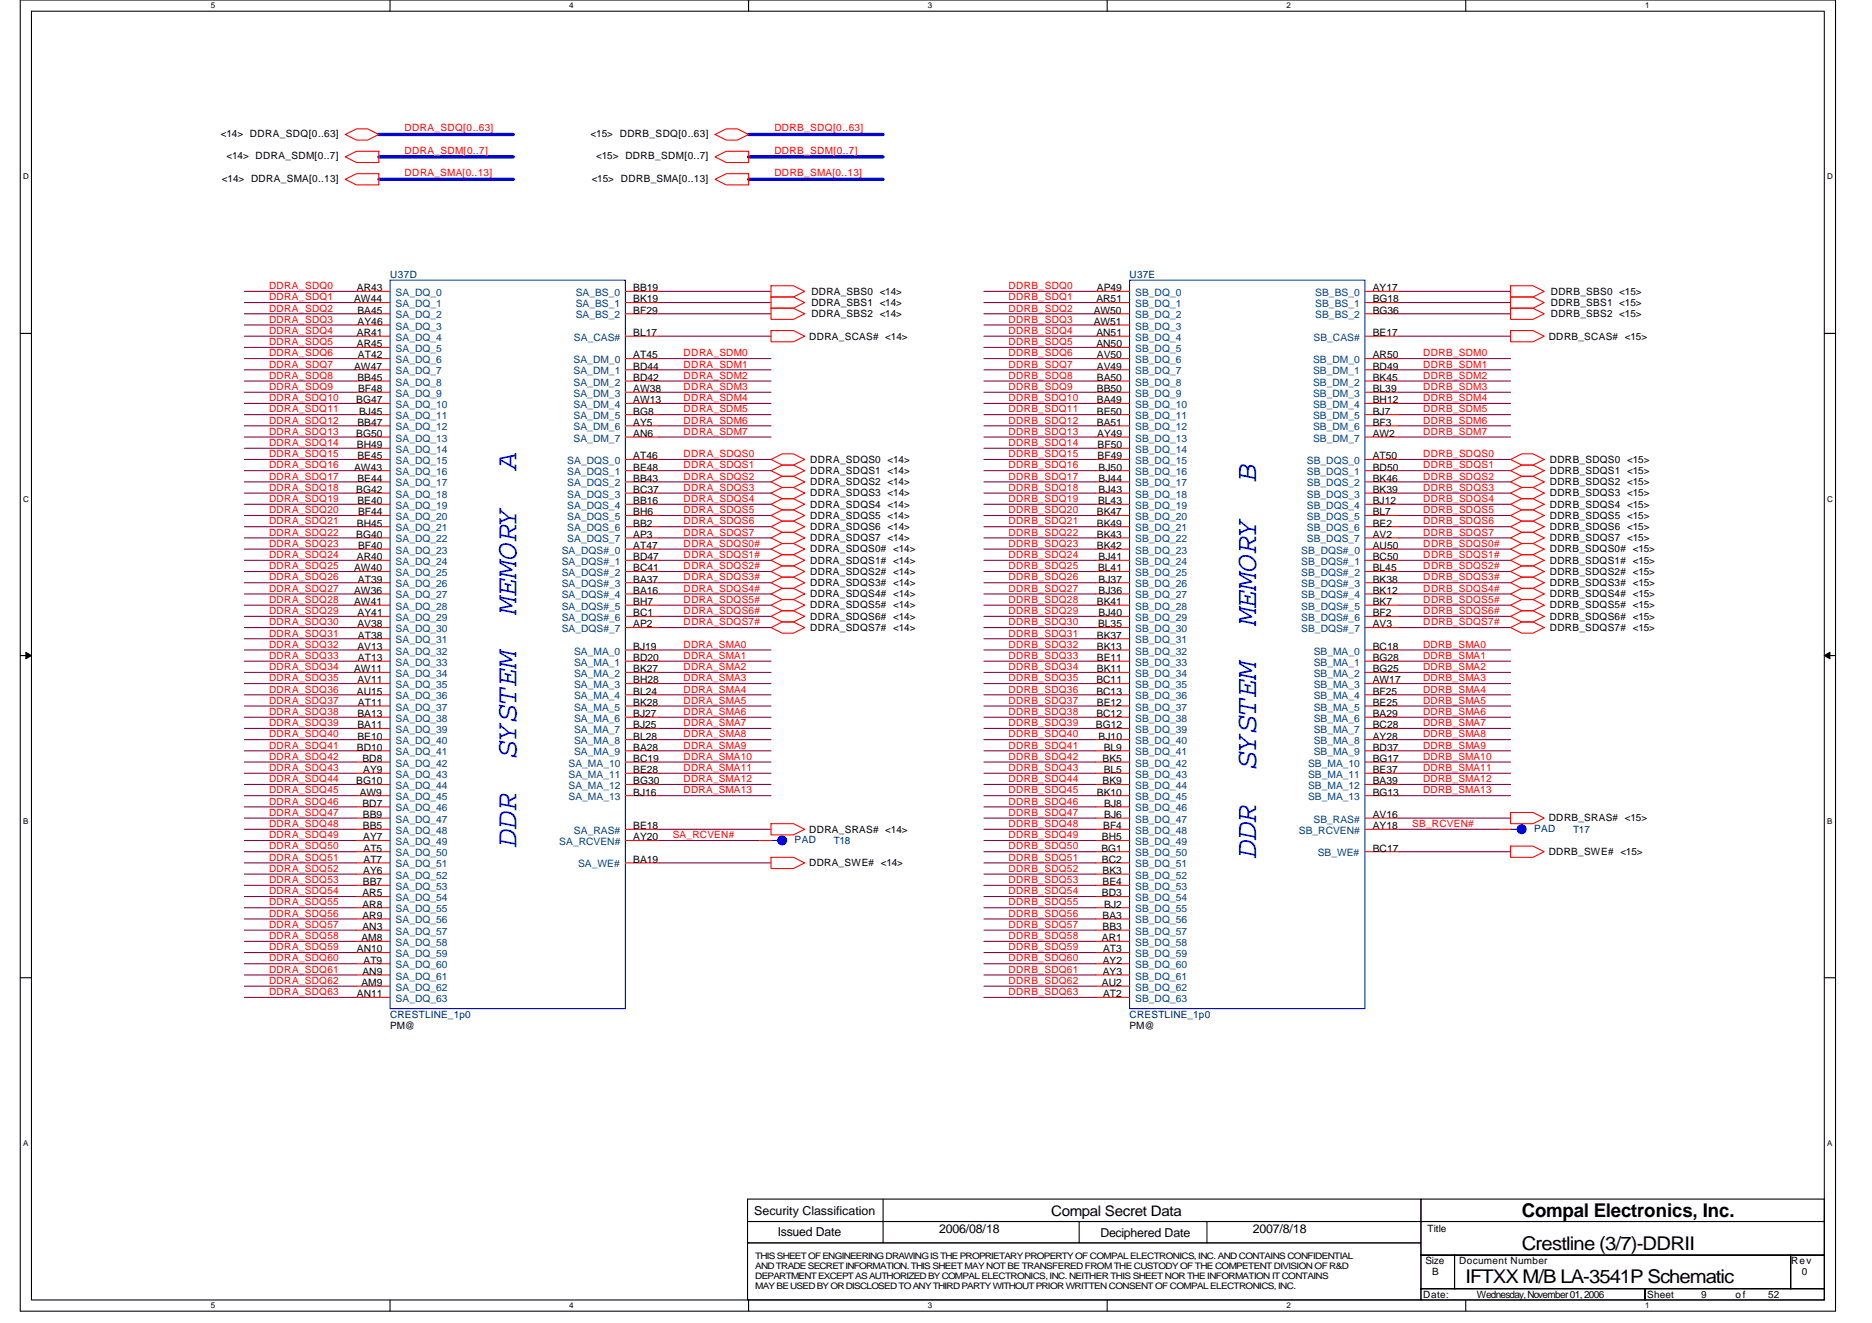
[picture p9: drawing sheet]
<svg xmlns="http://www.w3.org/2000/svg" width="297mm" height="210mm" viewBox="0 0 297 210" stroke-linecap="round" stroke-linejoin="round" font-family="sans-serif">
<defs><g id="words">
<g font-size="4.8" fill="#00f">
<text x="82" y="74.7" transform="rotate(-90 82 74.7)">A</text>
<text x="199.3" y="76.5" transform="rotate(-90 199.3 76.5)">B</text>
<text x="82" y="97.4" transform="rotate(-90 82 97.4)">MEMORY</text>
<text x="199.3" y="99.2" transform="rotate(-90 199.3 99.2)">MEMORY</text>
<text x="82" y="120.2" transform="rotate(-90 82 120.2)">SYSTEM</text>
<text x="199.3" y="122" transform="rotate(-90 199.3 122)">SYSTEM</text>
<text x="82" y="134.4" transform="rotate(-90 82 134.4)">DDR</text>
<text x="199.3" y="136.2" transform="rotate(-90 199.3 136.2)">DDR</text>
</g>
<g font-size="3">
<text x="241.5" y="193">Compal Electronics, Inc.</text>
<text x="232.5" y="203.6">IFTXX M/B LA-3541P Schematic</text>
<text x="241.5" y="198.3">Crestline (3/7)-DDRII</text>
</g>
<text font-size="2.3" x="166.8" y="192.8">Compal Secret Data</text>
<g font-size="1.9">
<text x="119.7" y="192.7">Security Classification</text>
<text x="123.4" y="196.1">Issued Date</text>
<text x="149" y="195.6">2006/08/18</text>
<text x="174.6" y="196.3">Deciphered Date</text>
<text x="198.8" y="195.6">2007/8/18</text>
</g>
<g font-size="1.6">
<text x="35" y="21.7">&lt;14&gt; DDRA_SDQ[0..63]</text>
<text x="93.7" y="21.7">&lt;15&gt; DDRB_SDQ[0..63]</text>
<text x="35.2" y="28.8">&lt;14&gt; DDRA_SMA[0..13]</text>
<text x="35.9" y="25.3">&lt;14&gt; DDRA_SDM[0..7]</text>
<text x="93.9" y="28.8">&lt;15&gt; DDRB_SMA[0..13]</text>
<text x="94.6" y="25.3">&lt;15&gt; DDRB_SDM[0..7]</text>
<text x="56.2" y="48">AW44</text>
<text x="56.6" y="46.2">AR43</text>
<text x="100.5" y="46.2">BB19</text>
<text x="100.5" y="48">BK19</text>
<text x="128.8" y="46.8">DDRA_SBS0 &lt;14&gt;</text>
<text x="174" y="48">AR51</text>
<text x="174.1" y="46.2">AP49</text>
<text x="217.8" y="46.2">AY17</text>
<text x="217.8" y="48">BG18</text>
<text x="246.1" y="46.8">DDRB_SBS0 &lt;15&gt;</text>
<text x="56.6" y="53.3">AR41</text>
<text x="56.7" y="49.8">BA45</text>
<text x="56.7" y="51.5">AY46</text>
<text x="100.5" y="49.8">BF29</text>
<text x="100.5" y="53.3">BL17</text>
<text x="128.4" y="53.9">DDRA_SCAS# &lt;14&gt;</text>
<text x="128.8" y="50.3">DDRA_SBS2 &lt;14&gt;</text>
<text x="128.8" y="48.5">DDRA_SBS1 &lt;14&gt;</text>
<text x="173.5" y="49.8">AW50</text>
<text x="173.5" y="51.5">AW51</text>
<text x="174" y="53.3">AN51</text>
<text x="217.8" y="49.8">BG36</text>
<text x="217.8" y="53.3">BE17</text>
<text x="245.7" y="53.9">DDRB_SCAS# &lt;15&gt;</text>
<text x="246.1" y="50.3">DDRB_SBS2 &lt;15&gt;</text>
<text x="246.1" y="48.5">DDRB_SBS1 &lt;15&gt;</text>
<text x="56.2" y="58.7">AW47</text>
<text x="56.6" y="55.1">AR45</text>
<text x="56.8" y="56.9">AT42</text>
<text x="100.5" y="56.9">AT45</text>
<text x="100.5" y="58.7">BD44</text>
<text x="174" y="55.1">AN50</text>
<text x="174.1" y="56.9">AV50</text>
<text x="174.1" y="58.7">AV49</text>
<text x="217.8" y="56.9">AR50</text>
<text x="217.8" y="58.7">BD49</text>
<text x="56.5" y="64">BG47</text>
<text x="56.7" y="60.4">BB45</text>
<text x="56.8" y="62.2">BF48</text>
<text x="57" y="65.8">BJ45</text>
<text x="100.5" y="60.4">BD42</text>
<text x="100.5" y="62.2">AW38</text>
<text x="100.5" y="64">AW13</text>
<text x="100.5" y="65.8">BG8</text>
<text x="174.1" y="64">BA49</text>
<text x="174.1" y="65.8">BE50</text>
<text x="174.1" y="60.4">BA50</text>
<text x="174.1" y="62.2">BB50</text>
<text x="217.8" y="60.4">BK45</text>
<text x="217.8" y="62.2">BL39</text>
<text x="217.8" y="64">BH12</text>
<text x="217.8" y="65.8">BJ7</text>
<text x="56.5" y="69.3">BG50</text>
<text x="56.6" y="71.1">BH49</text>
<text x="56.7" y="67.5">BB47</text>
<text x="100.5" y="67.5">AY5</text>
<text x="100.5" y="69.3">AN6</text>
<text x="174.1" y="67.5">BA51</text>
<text x="174.1" y="69.3">AY49</text>
<text x="174.2" y="71.1">BF50</text>
<text x="217.8" y="67.5">BF3</text>
<text x="217.8" y="69.3">AW2</text>
<text x="56.2" y="74.7">AW43</text>
<text x="56.7" y="72.9">BE45</text>
<text x="56.7" y="76.4">BE44</text>
<text x="100.5" y="72.9">AT46</text>
<text x="100.5" y="74.7">BE48</text>
<text x="100.5" y="76.4">BB43</text>
<text x="128.6" y="73.4">DDRA_SDQS0 &lt;14&gt;</text>
<text x="128.6" y="75.2">DDRA_SDQS1 &lt;14&gt;</text>
<text x="128.6" y="77">DDRA_SDQS2 &lt;14&gt;</text>
<text x="174.2" y="72.9">BF49</text>
<text x="174.3" y="74.7">BJ50</text>
<text x="174.3" y="76.4">BJ44</text>
<text x="217.8" y="72.9">AT50</text>
<text x="217.8" y="74.7">BD50</text>
<text x="217.8" y="76.4">BK46</text>
<text x="245.9" y="73.4">DDRB_SDQS0 &lt;15&gt;</text>
<text x="245.9" y="75.2">DDRB_SDQS1 &lt;15&gt;</text>
<text x="245.9" y="77">DDRB_SDQS2 &lt;15&gt;</text>
<text x="56.5" y="78.2">BG42</text>
<text x="56.6" y="83.5">BH45</text>
<text x="56.7" y="80">BE40</text>
<text x="56.8" y="81.8">BF44</text>
<text x="100.5" y="78.2">BC37</text>
<text x="100.5" y="80">BB16</text>
<text x="100.5" y="81.8">BH6</text>
<text x="100.5" y="83.5">BB2</text>
<text x="128.6" y="78.8">DDRA_SDQS3 &lt;14&gt;</text>
<text x="128.6" y="82.3">DDRA_SDQS5 &lt;14&gt;</text>
<text x="128.6" y="80.5">DDRA_SDQS4 &lt;14&gt;</text>
<text x="174.1" y="81.8">BK47</text>
<text x="174.1" y="83.5">BK49</text>
<text x="174.2" y="80">BL43</text>
<text x="174.3" y="78.2">BJ43</text>
<text x="217.8" y="78.2">BK39</text>
<text x="217.8" y="80">BJ12</text>
<text x="217.8" y="81.8">BL7</text>
<text x="217.8" y="83.5">BE2</text>
<text x="245.9" y="78.8">DDRB_SDQS3 &lt;15&gt;</text>
<text x="245.9" y="82.3">DDRB_SDQS5 &lt;15&gt;</text>
<text x="245.9" y="80.5">DDRB_SDQS4 &lt;15&gt;</text>
<text x="56.5" y="85.3">BG40</text>
<text x="56.6" y="88.9">AR40</text>
<text x="56.8" y="87.1">BF40</text>
<text x="100.5" y="85.3">AP3</text>
<text x="100.5" y="87.1">AT47</text>
<text x="100.5" y="88.9">BD47</text>
<text x="128.6" y="84.1">DDRA_SDQS6 &lt;14&gt;</text>
<text x="128.6" y="87.7">DDRA_SDQS0# &lt;14&gt;</text>
<text x="128.6" y="89.4">DDRA_SDQS1# &lt;14&gt;</text>
<text x="128.6" y="85.9">DDRA_SDQS7 &lt;14&gt;</text>
<text x="174.1" y="85.3">BK43</text>
<text x="174.1" y="87.1">BK42</text>
<text x="174.3" y="88.9">BJ41</text>
<text x="217.8" y="87.1">AU50</text>
<text x="217.8" y="88.9">BC50</text>
<text x="217.8" y="85.3">AV2</text>
<text x="245.9" y="84.1">DDRB_SDQS6 &lt;15&gt;</text>
<text x="245.9" y="87.7">DDRB_SDQS0# &lt;15&gt;</text>
<text x="245.9" y="89.4">DDRB_SDQS1# &lt;15&gt;</text>
<text x="245.9" y="85.9">DDRB_SDQS7 &lt;15&gt;</text>
<text x="56.2" y="90.7">AW40</text>
<text x="56.2" y="94.2">AW36</text>
<text x="56.2" y="96">AW41</text>
<text x="56.8" y="92.4">AT39</text>
<text x="100.5" y="90.7">BC41</text>
<text x="100.5" y="92.4">BA37</text>
<text x="100.5" y="94.2">BA16</text>
<text x="100.5" y="96">BH7</text>
<text x="128.6" y="93">DDRA_SDQS3# &lt;14&gt;</text>
<text x="128.6" y="94.8">DDRA_SDQS4# &lt;14&gt;</text>
<text x="128.6" y="91.2">DDRA_SDQS2# &lt;14&gt;</text>
<text x="174.1" y="96">BK41</text>
<text x="174.2" y="90.7">BL41</text>
<text x="174.3" y="92.4">BJ37</text>
<text x="174.3" y="94.2">BJ36</text>
<text x="217.8" y="90.7">BL45</text>
<text x="217.8" y="92.4">BK38</text>
<text x="217.8" y="94.2">BK12</text>
<text x="217.8" y="96">BK7</text>
<text x="245.9" y="93">DDRB_SDQS3# &lt;15&gt;</text>
<text x="245.9" y="94.8">DDRB_SDQS4# &lt;15&gt;</text>
<text x="245.9" y="91.2">DDRB_SDQS2# &lt;15&gt;</text>
<text x="56.7" y="99.5">AV38</text>
<text x="56.7" y="97.8">AY41</text>
<text x="56.8" y="101.3">AT38</text>
<text x="100.5" y="97.8">BC1</text>
<text x="100.5" y="99.5">AP2</text>
<text x="128.6" y="98.3">DDRA_SDQS6# &lt;14&gt;</text>
<text x="128.6" y="100.1">DDRA_SDQS7# &lt;14&gt;</text>
<text x="128.6" y="96.5">DDRA_SDQS5# &lt;14&gt;</text>
<text x="174.1" y="101.3">BK37</text>
<text x="174.2" y="99.5">BL35</text>
<text x="174.3" y="97.8">BJ40</text>
<text x="217.8" y="97.8">BF2</text>
<text x="217.8" y="99.5">AV3</text>
<text x="245.9" y="98.3">DDRB_SDQS6# &lt;15&gt;</text>
<text x="245.9" y="100.1">DDRB_SDQS7# &lt;15&gt;</text>
<text x="245.9" y="96.5">DDRB_SDQS5# &lt;15&gt;</text>
<text x="56.2" y="106.7">AW11</text>
<text x="56.7" y="103.1">AV13</text>
<text x="56.8" y="104.9">AT13</text>
<text x="100.5" y="103.1">BJ19</text>
<text x="100.5" y="104.9">BD20</text>
<text x="100.5" y="106.7">BK27</text>
<text x="174.1" y="103.1">BK13</text>
<text x="174.1" y="104.9">BE11</text>
<text x="174.1" y="106.7">BK11</text>
<text x="217.8" y="103.1">BC18</text>
<text x="217.8" y="104.9">BG28</text>
<text x="217.8" y="106.7">BG25</text>
<text x="56.6" y="110.2">AU15</text>
<text x="56.7" y="108.4">AV11</text>
<text x="56.7" y="113.8">BA13</text>
<text x="56.8" y="112">AT11</text>
<text x="100.5" y="108.4">BH28</text>
<text x="100.5" y="110.2">BL24</text>
<text x="100.5" y="112">BK28</text>
<text x="100.5" y="113.8">BJ27</text>
<text x="174" y="108.4">BC11</text>
<text x="174" y="110.2">BC13</text>
<text x="174" y="113.8">BC12</text>
<text x="174.1" y="112">BE12</text>
<text x="217.8" y="108.4">AW17</text>
<text x="217.8" y="110.2">BF25</text>
<text x="217.8" y="112">BE25</text>
<text x="217.8" y="113.8">BA29</text>
<text x="56.6" y="119.1">BD10</text>
<text x="56.7" y="115.5">BA11</text>
<text x="56.7" y="117.3">BE10</text>
<text x="100.5" y="115.5">BJ25</text>
<text x="100.5" y="117.3">BL28</text>
<text x="100.5" y="119.1">BA28</text>
<text x="173.9" y="115.5">BG12</text>
<text x="174.3" y="117.3">BJ10</text>
<text x="175.1" y="119.1">BL9</text>
<text x="217.8" y="115.5">BC28</text>
<text x="217.8" y="117.3">AY28</text>
<text x="217.8" y="119.1">BD37</text>
<text x="56.5" y="124.4">BG10</text>
<text x="57.5" y="120.9">BD8</text>
<text x="57.6" y="122.7">AY9</text>
<text x="100.5" y="120.9">BC19</text>
<text x="100.5" y="122.7">BE28</text>
<text x="100.5" y="124.4">BG30</text>
<text x="174.9" y="120.9">BK5</text>
<text x="174.9" y="124.4">BK9</text>
<text x="175.1" y="122.7">BL5</text>
<text x="217.8" y="120.9">BG17</text>
<text x="217.8" y="122.7">BE37</text>
<text x="217.8" y="124.4">BA39</text>
<text x="57.1" y="126.2">AW9</text>
<text x="57.5" y="128">BD7</text>
<text x="57.6" y="129.8">BB9</text>
<text x="57.6" y="131.6">BB5</text>
<text x="100.5" y="126.2">BJ16</text>
<text x="100.5" y="131.6">BE18</text>
<text x="174.1" y="126.2">BK10</text>
<text x="175" y="131.6">BF4</text>
<text x="175.2" y="128">BJ8</text>
<text x="175.2" y="129.8">BJ6</text>
<text x="217.8" y="131.6">AY18</text>
<text x="217.8" y="126.2">BG13</text>
<text x="217.8" y="129.8">AV16</text>
<text x="245.7" y="130.3">DDRB_SRAS# &lt;15&gt;</text>
<text x="57.6" y="133.3">AY7</text>
<text x="57.7" y="135.1">AT5</text>
<text x="57.7" y="136.9">AT7</text>
<text x="100.5" y="136.9">BA19</text>
<text x="100.5" y="133.3">AY20</text>
<text x="128.4" y="132.1">DDRA_SRAS# &lt;14&gt;</text>
<text x="128.4" y="137.4">DDRA_SWE# &lt;14&gt;</text>
<text x="174.8" y="135.1">BG1</text>
<text x="174.9" y="133.3">BH5</text>
<text x="174.9" y="136.9">BC2</text>
<text x="217.8" y="135.1">BC17</text>
<text x="245.8" y="135.7">DDRB_SWE# &lt;15&gt;</text>
<text x="57.5" y="142.2">AR5</text>
<text x="57.5" y="144">AR8</text>
<text x="57.6" y="140.4">BB7</text>
<text x="57.6" y="138.7">AY6</text>
<text x="174.9" y="142.2">BD3</text>
<text x="174.9" y="138.7">BK3</text>
<text x="174.9" y="140.4">BE4</text>
<text x="175.2" y="144">BJ2</text>
<text x="57.3" y="149.3">AM8</text>
<text x="57.5" y="145.8">AR9</text>
<text x="57.5" y="147.6">AN3</text>
<text x="174.9" y="149.3">AR1</text>
<text x="174.9" y="145.8">BA3</text>
<text x="174.9" y="147.6">BB3</text>
<text x="56.6" y="151.1">AN10</text>
<text x="57.5" y="154.7">AN9</text>
<text x="57.7" y="152.9">AT9</text>
<text x="175" y="152.9">AY2</text>
<text x="175" y="154.7">AY3</text>
<text x="175" y="151.1">AT3</text>
<text x="56.6" y="158.2">AN11</text>
<text x="57.3" y="156.4">AM9</text>
<text x="174.9" y="156.4">AU2</text>
<text x="175" y="158.2">AT2</text>
<text x="61.9" y="163.2">PM@</text>
<text x="179.2" y="163.2">PM@</text>
<text x="226.5" y="195.4">Title</text>
<text x="226.2" y="200.6">Size</text>
<text x="227.2" y="202.3">B</text>
<text x="231.5" y="200.6">Document Number</text>
<text x="284.2" y="200.6">Rev</text>
<text x="285.9" y="202.3">0</text>
<text x="225.8" y="205.9">Date:</text>
<text x="234.4" y="205.9">Wednesday, November 01,2006</text>
<text x="261.4" y="205.9">Sheet</text>
<text x="269.9" y="205.9">9</text>
<text x="275.4" y="205.9">of</text>
<text x="280.6" y="205.9">52</text>
</g>
<g font-size="1.6" fill="#f00">
<text x="64.2" y="20.8">DDRA_SDQ[0..63]</text>
<text x="122.9" y="20.8">DDRB_SDQ[0..63]</text>
<text x="64.2" y="27.9">DDRA_SMA[0..13]</text>
<text x="64.2" y="24.4">DDRA_SDM[0..7]</text>
<text x="122.9" y="27.9">DDRB_SMA[0..13]</text>
<text x="122.9" y="24.4">DDRB_SDM[0..7]</text>
<text x="42.7" y="45.9">DDRA_SDQ0</text>
<text x="42.7" y="47.6">DDRA_SDQ1</text>
<text x="160" y="45.9">DDRB_SDQ0</text>
<text x="160" y="47.6">DDRB_SDQ1</text>
<text x="42.7" y="49.4">DDRA_SDQ2</text>
<text x="42.7" y="51.2">DDRA_SDQ3</text>
<text x="42.7" y="53">DDRA_SDQ4</text>
<text x="160" y="49.4">DDRB_SDQ2</text>
<text x="160" y="51.2">DDRB_SDQ3</text>
<text x="160" y="53">DDRB_SDQ4</text>
<text x="42.7" y="58.3">DDRA_SDQ7</text>
<text x="42.7" y="56.5">DDRA_SDQ6</text>
<text x="42.7" y="54.8">DDRA_SDQ5</text>
<text x="108.5" y="56.5">DDRA_SDM0</text>
<text x="108.5" y="58.3">DDRA_SDM1</text>
<text x="160" y="58.3">DDRB_SDQ7</text>
<text x="160" y="56.5">DDRB_SDQ6</text>
<text x="160" y="54.8">DDRB_SDQ5</text>
<text x="225.8" y="58.3">DDRB_SDM1</text>
<text x="225.8" y="56.5">DDRB_SDM0</text>
<text x="42.7" y="60.1">DDRA_SDQ8</text>
<text x="42.7" y="61.9">DDRA_SDQ9</text>
<text x="42.7" y="63.6">DDRA_SDQ10</text>
<text x="42.7" y="65.4">DDRA_SDQ11</text>
<text x="108.5" y="65.4">DDRA_SDM5</text>
<text x="108.5" y="63.6">DDRA_SDM4</text>
<text x="108.5" y="60.1">DDRA_SDM2</text>
<text x="108.5" y="61.9">DDRA_SDM3</text>
<text x="160" y="60.1">DDRB_SDQ8</text>
<text x="160" y="61.9">DDRB_SDQ9</text>
<text x="160" y="63.6">DDRB_SDQ10</text>
<text x="160" y="65.4">DDRB_SDQ11</text>
<text x="225.8" y="65.4">DDRB_SDM5</text>
<text x="225.8" y="63.6">DDRB_SDM4</text>
<text x="225.8" y="61.9">DDRB_SDM3</text>
<text x="225.8" y="60.1">DDRB_SDM2</text>
<text x="42.7" y="67.2">DDRA_SDQ12</text>
<text x="42.7" y="70.8">DDRA_SDQ14</text>
<text x="42.7" y="69">DDRA_SDQ13</text>
<text x="108.5" y="67.2">DDRA_SDM6</text>
<text x="108.5" y="69">DDRA_SDM7</text>
<text x="160" y="67.2">DDRB_SDQ12</text>
<text x="160" y="70.8">DDRB_SDQ14</text>
<text x="160" y="69">DDRB_SDQ13</text>
<text x="225.8" y="67.2">DDRB_SDM6</text>
<text x="225.8" y="69">DDRB_SDM7</text>
<text x="42.7" y="72.5">DDRA_SDQ15</text>
<text x="42.7" y="76.1">DDRA_SDQ17</text>
<text x="42.7" y="77.9">DDRA_SDQ18</text>
<text x="42.7" y="74.3">DDRA_SDQ16</text>
<text x="108.5" y="72.5">DDRA_SDQS0</text>
<text x="108.5" y="77.9">DDRA_SDQS3</text>
<text x="108.5" y="76.1">DDRA_SDQS2</text>
<text x="108.5" y="74.3">DDRA_SDQS1</text>
<text x="160" y="72.5">DDRB_SDQ15</text>
<text x="160" y="76.1">DDRB_SDQ17</text>
<text x="160" y="77.9">DDRB_SDQ18</text>
<text x="160" y="74.3">DDRB_SDQ16</text>
<text x="225.8" y="72.5">DDRB_SDQS0</text>
<text x="225.8" y="77.9">DDRB_SDQS3</text>
<text x="225.8" y="76.1">DDRB_SDQS2</text>
<text x="225.8" y="74.3">DDRB_SDQS1</text>
<text x="42.7" y="83.2">DDRA_SDQ21</text>
<text x="42.7" y="79.7">DDRA_SDQ19</text>
<text x="42.7" y="81.4">DDRA_SDQ20</text>
<text x="108.5" y="81.4">DDRA_SDQS5</text>
<text x="108.5" y="79.7">DDRA_SDQS4</text>
<text x="108.5" y="83.2">DDRA_SDQS6</text>
<text x="160" y="83.2">DDRB_SDQ21</text>
<text x="160" y="79.7">DDRB_SDQ19</text>
<text x="160" y="81.4">DDRB_SDQ20</text>
<text x="225.8" y="81.4">DDRB_SDQS5</text>
<text x="225.8" y="79.7">DDRB_SDQS4</text>
<text x="225.8" y="83.2">DDRB_SDQS6</text>
<text x="42.7" y="85">DDRA_SDQ22</text>
<text x="42.7" y="86.8">DDRA_SDQ23</text>
<text x="42.7" y="88.5">DDRA_SDQ24</text>
<text x="108.5" y="85">DDRA_SDQS7</text>
<text x="108.5" y="86.8">DDRA_SDQS0#</text>
<text x="108.5" y="88.5">DDRA_SDQS1#</text>
<text x="160" y="85">DDRB_SDQ22</text>
<text x="160" y="86.8">DDRB_SDQ23</text>
<text x="160" y="88.5">DDRB_SDQ24</text>
<text x="225.8" y="85">DDRB_SDQS7</text>
<text x="225.8" y="86.8">DDRB_SDQS0#</text>
<text x="225.8" y="88.5">DDRB_SDQS1#</text>
<text x="42.7" y="93.9">DDRA_SDQ27</text>
<text x="42.7" y="92.1">DDRA_SDQ26</text>
<text x="42.7" y="90.3">DDRA_SDQ25</text>
<text x="42.7" y="95.7">DDRA_SDQ28</text>
<text x="108.5" y="95.7">DDRA_SDQS5#</text>
<text x="108.5" y="93.9">DDRA_SDQS4#</text>
<text x="108.5" y="92.1">DDRA_SDQS3#</text>
<text x="108.5" y="90.3">DDRA_SDQS2#</text>
<text x="160" y="93.9">DDRB_SDQ27</text>
<text x="160" y="92.1">DDRB_SDQ26</text>
<text x="160" y="90.3">DDRB_SDQ25</text>
<text x="160" y="95.7">DDRB_SDQ28</text>
<text x="225.8" y="95.7">DDRB_SDQS5#</text>
<text x="225.8" y="93.9">DDRB_SDQS4#</text>
<text x="225.8" y="92.1">DDRB_SDQS3#</text>
<text x="225.8" y="90.3">DDRB_SDQS2#</text>
<text x="42.7" y="97.4">DDRA_SDQ29</text>
<text x="42.7" y="101">DDRA_SDQ31</text>
<text x="42.7" y="99.2">DDRA_SDQ30</text>
<text x="108.5" y="99.2">DDRA_SDQS7#</text>
<text x="108.5" y="97.4">DDRA_SDQS6#</text>
<text x="160" y="97.4">DDRB_SDQ29</text>
<text x="160" y="101">DDRB_SDQ31</text>
<text x="160" y="99.2">DDRB_SDQ30</text>
<text x="225.8" y="99.2">DDRB_SDQS7#</text>
<text x="225.8" y="97.4">DDRB_SDQS6#</text>
<text x="42.7" y="102.8">DDRA_SDQ32</text>
<text x="42.7" y="104.5">DDRA_SDQ33</text>
<text x="42.7" y="106.3">DDRA_SDQ34</text>
<text x="108.5" y="102.8">DDRA_SMA0</text>
<text x="108.5" y="106.3">DDRA_SMA2</text>
<text x="108.5" y="104.5">DDRA_SMA1</text>
<text x="160" y="102.8">DDRB_SDQ32</text>
<text x="160" y="104.5">DDRB_SDQ33</text>
<text x="160" y="106.3">DDRB_SDQ34</text>
<text x="225.8" y="102.8">DDRB_SMA0</text>
<text x="225.8" y="106.3">DDRB_SMA2</text>
<text x="225.8" y="104.5">DDRB_SMA1</text>
<text x="42.7" y="108.1">DDRA_SDQ35</text>
<text x="42.7" y="109.9">DDRA_SDQ36</text>
<text x="42.7" y="111.7">DDRA_SDQ37</text>
<text x="42.7" y="113.4">DDRA_SDQ38</text>
<text x="108.5" y="108.1">DDRA_SMA3</text>
<text x="108.5" y="113.4">DDRA_SMA6</text>
<text x="108.5" y="111.7">DDRA_SMA5</text>
<text x="108.5" y="109.9">DDRA_SMA4</text>
<text x="160" y="108.1">DDRB_SDQ35</text>
<text x="160" y="109.9">DDRB_SDQ36</text>
<text x="160" y="111.7">DDRB_SDQ37</text>
<text x="160" y="113.4">DDRB_SDQ38</text>
<text x="225.8" y="108.1">DDRB_SMA3</text>
<text x="225.8" y="113.4">DDRB_SMA6</text>
<text x="225.8" y="111.7">DDRB_SMA5</text>
<text x="225.8" y="109.9">DDRB_SMA4</text>
<text x="42.7" y="117">DDRA_SDQ40</text>
<text x="42.7" y="118.8">DDRA_SDQ41</text>
<text x="42.7" y="115.2">DDRA_SDQ39</text>
<text x="108.5" y="115.2">DDRA_SMA7</text>
<text x="108.5" y="117">DDRA_SMA8</text>
<text x="108.5" y="118.8">DDRA_SMA9</text>
<text x="160" y="117">DDRB_SDQ40</text>
<text x="160" y="118.8">DDRB_SDQ41</text>
<text x="160" y="115.2">DDRB_SDQ39</text>
<text x="225.8" y="115.2">DDRB_SMA7</text>
<text x="225.8" y="117">DDRB_SMA8</text>
<text x="225.8" y="118.8">DDRB_SMA9</text>
<text x="42.7" y="120.5">DDRA_SDQ42</text>
<text x="42.7" y="122.3">DDRA_SDQ43</text>
<text x="42.7" y="124.1">DDRA_SDQ44</text>
<text x="42.7" y="125.9">DDRA_SDQ45</text>
<text x="108.5" y="120.5">DDRA_SMA10</text>
<text x="108.5" y="124.1">DDRA_SMA12</text>
<text x="108.5" y="122.3">DDRA_SMA11</text>
<text x="108.5" y="125.9">DDRA_SMA13</text>
<text x="160" y="120.5">DDRB_SDQ42</text>
<text x="160" y="122.3">DDRB_SDQ43</text>
<text x="160" y="124.1">DDRB_SDQ44</text>
<text x="160" y="125.9">DDRB_SDQ45</text>
<text x="225.8" y="120.5">DDRB_SMA10</text>
<text x="225.8" y="124.1">DDRB_SMA12</text>
<text x="225.8" y="122.3">DDRB_SMA11</text>
<text x="225.8" y="125.9">DDRB_SMA13</text>
<text x="42.7" y="127.7">DDRA_SDQ46</text>
<text x="42.7" y="129.4">DDRA_SDQ47</text>
<text x="42.7" y="131.2">DDRA_SDQ48</text>
<text x="160" y="127.7">DDRB_SDQ46</text>
<text x="160" y="129.4">DDRB_SDQ47</text>
<text x="160" y="131.2">DDRB_SDQ48</text>
<text x="224.1" y="131.2">SB_RCVEN#</text>
<text x="42.7" y="133">DDRA_SDQ49</text>
<text x="42.7" y="134.8">DDRA_SDQ50</text>
<text x="42.7" y="136.5">DDRA_SDQ51</text>
<text x="106.7" y="133">SA_RCVEN#</text>
<text x="160" y="133">DDRB_SDQ49</text>
<text x="160" y="134.8">DDRB_SDQ50</text>
<text x="160" y="136.5">DDRB_SDQ51</text>
<text x="42.7" y="138.3">DDRA_SDQ52</text>
<text x="42.7" y="140.1">DDRA_SDQ53</text>
<text x="42.7" y="141.9">DDRA_SDQ54</text>
<text x="42.7" y="143.7">DDRA_SDQ55</text>
<text x="160" y="138.3">DDRB_SDQ52</text>
<text x="160" y="140.1">DDRB_SDQ53</text>
<text x="160" y="141.9">DDRB_SDQ54</text>
<text x="160" y="143.7">DDRB_SDQ55</text>
<text x="42.7" y="145.4">DDRA_SDQ56</text>
<text x="42.7" y="147.2">DDRA_SDQ57</text>
<text x="42.7" y="149">DDRA_SDQ58</text>
<text x="160" y="145.4">DDRB_SDQ56</text>
<text x="160" y="147.2">DDRB_SDQ57</text>
<text x="160" y="149">DDRB_SDQ58</text>
<text x="42.7" y="150.8">DDRA_SDQ59</text>
<text x="42.7" y="152.5">DDRA_SDQ60</text>
<text x="42.7" y="154.3">DDRA_SDQ61</text>
<text x="160" y="150.8">DDRB_SDQ59</text>
<text x="160" y="152.5">DDRB_SDQ60</text>
<text x="160" y="154.3">DDRB_SDQ61</text>
<text x="42.7" y="156.1">DDRA_SDQ62</text>
<text x="42.7" y="157.9">DDRA_SDQ63</text>
<text x="160" y="156.1">DDRB_SDQ62</text>
<text x="160" y="157.9">DDRB_SDQ63</text>
</g>
<g font-size="1.6" fill="#000080">
<text x="61.9" y="44.1">U37D</text>
<text x="179.2" y="44.1">U37E</text>
<text x="243.4" y="131.9">PAD</text>
<text x="126.1" y="133.7">PAD</text>
<text x="132.3" y="133.9">T18</text>
<text x="249.6" y="132.1">T17</text>
<text x="61.9" y="161.4">CRESTLINE_1p0</text>
<text x="179.2" y="161.4">CRESTLINE_1p0</text>
</g>
<g font-size="1.6" fill="#004080">
<text x="62.8" y="46.9">SA_DQ_0</text>
<text x="91.4" y="46.9">SA_BS_0</text>
<text x="180.1" y="46.9">SB_DQ_0</text>
<text x="208.7" y="46.9">SB_BS_0</text>
<text x="62.8" y="48.7">SA_DQ_1</text>
<text x="62.8" y="50.5">SA_DQ_2</text>
<text x="62.8" y="52.3">SA_DQ_3</text>
<text x="91.4" y="48.7">SA_BS_1</text>
<text x="91.4" y="50.5">SA_BS_2</text>
<text x="180.1" y="48.7">SB_DQ_1</text>
<text x="180.1" y="50.5">SB_DQ_2</text>
<text x="180.1" y="52.3">SB_DQ_3</text>
<text x="208.7" y="48.7">SB_BS_1</text>
<text x="208.7" y="50.5">SB_BS_2</text>
<text x="62.8" y="54.1">SA_DQ_4</text>
<text x="62.8" y="55.8">SA_DQ_5</text>
<text x="62.8" y="57.6">SA_DQ_6</text>
<text x="62.8" y="59.4">SA_DQ_7</text>
<text x="91" y="57.6">SA_DM_0</text>
<text x="91" y="59.4">SA_DM_1</text>
<text x="91.1" y="54.1">SA_CAS#</text>
<text x="180.1" y="54.1">SB_DQ_4</text>
<text x="180.1" y="55.8">SB_DQ_5</text>
<text x="180.1" y="57.6">SB_DQ_6</text>
<text x="180.1" y="59.4">SB_DQ_7</text>
<text x="208.4" y="57.6">SB_DM_0</text>
<text x="208.4" y="59.4">SB_DM_1</text>
<text x="208.4" y="54.1">SB_CAS#</text>
<text x="62.8" y="64.7">SA_DQ_10</text>
<text x="62.8" y="61.2">SA_DQ_8</text>
<text x="62.8" y="62.9">SA_DQ_9</text>
<text x="91" y="61.2">SA_DM_2</text>
<text x="91" y="62.9">SA_DM_3</text>
<text x="91" y="64.7">SA_DM_4</text>
<text x="180.1" y="64.7">SB_DQ_10</text>
<text x="180.1" y="61.2">SB_DQ_8</text>
<text x="180.1" y="62.9">SB_DQ_9</text>
<text x="208.4" y="61.2">SB_DM_2</text>
<text x="208.4" y="62.9">SB_DM_3</text>
<text x="208.4" y="64.7">SB_DM_4</text>
<text x="62.8" y="66.5">SA_DQ_11</text>
<text x="62.8" y="68.3">SA_DQ_12</text>
<text x="62.8" y="70.1">SA_DQ_13</text>
<text x="62.8" y="71.8">SA_DQ_14</text>
<text x="91" y="66.5">SA_DM_5</text>
<text x="91" y="68.3">SA_DM_6</text>
<text x="91" y="70.1">SA_DM_7</text>
<text x="180.1" y="66.5">SB_DQ_11</text>
<text x="180.1" y="68.3">SB_DQ_12</text>
<text x="180.1" y="70.1">SB_DQ_13</text>
<text x="180.1" y="71.8">SB_DQ_14</text>
<text x="208.4" y="66.5">SB_DM_5</text>
<text x="208.4" y="68.3">SB_DM_6</text>
<text x="208.4" y="70.1">SB_DM_7</text>
<text x="62.8" y="73.6">SA_DQ_15</text>
<text x="62.8" y="75.4">SA_DQ_16</text>
<text x="62.8" y="77.2">SA_DQ_17</text>
<text x="90" y="73.6">SA_DQS_0</text>
<text x="90" y="75.4">SA_DQS_1</text>
<text x="90" y="77.2">SA_DQS_2</text>
<text x="180.1" y="73.6">SB_DQ_15</text>
<text x="180.1" y="75.4">SB_DQ_16</text>
<text x="180.1" y="77.2">SB_DQ_17</text>
<text x="207.4" y="73.6">SB_DQS_0</text>
<text x="207.4" y="75.4">SB_DQS_1</text>
<text x="207.4" y="77.2">SB_DQS_2</text>
<text x="62.8" y="79">SA_DQ_18</text>
<text x="62.8" y="80.7">SA_DQ_19</text>
<text x="62.8" y="82.5">SA_DQ_20</text>
<text x="90" y="79">SA_DQS_3</text>
<text x="90" y="80.7">SA_DQS_4</text>
<text x="90" y="82.5">SA_DQS_5</text>
<text x="180.1" y="79">SB_DQ_18</text>
<text x="180.1" y="80.7">SB_DQ_19</text>
<text x="180.1" y="82.5">SB_DQ_20</text>
<text x="207.4" y="79">SB_DQS_3</text>
<text x="207.4" y="80.7">SB_DQS_4</text>
<text x="207.4" y="82.5">SB_DQS_5</text>
<text x="62.8" y="84.3">SA_DQ_21</text>
<text x="62.8" y="86.1">SA_DQ_22</text>
<text x="62.8" y="87.8">SA_DQ_23</text>
<text x="62.8" y="89.6">SA_DQ_24</text>
<text x="89.1" y="87.8">SA_DQS#_0</text>
<text x="89.1" y="89.6">SA_DQS#_1</text>
<text x="90" y="84.3">SA_DQS_6</text>
<text x="90" y="86.1">SA_DQS_7</text>
<text x="180.1" y="84.3">SB_DQ_21</text>
<text x="180.1" y="86.1">SB_DQ_22</text>
<text x="180.1" y="87.8">SB_DQ_23</text>
<text x="180.1" y="89.6">SB_DQ_24</text>
<text x="206.5" y="87.8">SB_DQS#_0</text>
<text x="206.5" y="89.6">SB_DQS#_1</text>
<text x="207.4" y="84.3">SB_DQS_6</text>
<text x="207.4" y="86.1">SB_DQS_7</text>
<text x="62.8" y="91.4">SA_DQ_25</text>
<text x="62.8" y="93.2">SA_DQ_26</text>
<text x="62.8" y="95">SA_DQ_27</text>
<text x="89.1" y="91.4">SA_DQS#_2</text>
<text x="89.1" y="93.2">SA_DQS#_3</text>
<text x="89.1" y="95">SA_DQS#_4</text>
<text x="180.1" y="91.4">SB_DQ_25</text>
<text x="180.1" y="93.2">SB_DQ_26</text>
<text x="180.1" y="95">SB_DQ_27</text>
<text x="206.5" y="91.4">SB_DQS#_2</text>
<text x="206.5" y="93.2">SB_DQS#_3</text>
<text x="206.5" y="95">SB_DQS#_4</text>
<text x="62.8" y="96.7">SA_DQ_28</text>
<text x="62.8" y="98.5">SA_DQ_29</text>
<text x="62.8" y="100.3">SA_DQ_30</text>
<text x="89.1" y="96.7">SA_DQS#_5</text>
<text x="89.1" y="98.5">SA_DQS#_6</text>
<text x="89.1" y="100.3">SA_DQS#_7</text>
<text x="180.1" y="96.7">SB_DQ_28</text>
<text x="180.1" y="98.5">SB_DQ_29</text>
<text x="180.1" y="100.3">SB_DQ_30</text>
<text x="206.5" y="96.7">SB_DQS#_5</text>
<text x="206.5" y="98.5">SB_DQS#_6</text>
<text x="206.5" y="100.3">SB_DQS#_7</text>
<text x="62.8" y="102.1">SA_DQ_31</text>
<text x="62.8" y="103.8">SA_DQ_32</text>
<text x="62.8" y="105.6">SA_DQ_33</text>
<text x="62.8" y="107.4">SA_DQ_34</text>
<text x="91.1" y="103.8">SA_MA_0</text>
<text x="91.1" y="105.6">SA_MA_1</text>
<text x="91.1" y="107.4">SA_MA_2</text>
<text x="180.1" y="102.1">SB_DQ_31</text>
<text x="180.1" y="103.8">SB_DQ_32</text>
<text x="180.1" y="105.6">SB_DQ_33</text>
<text x="180.1" y="107.4">SB_DQ_34</text>
<text x="208.4" y="103.8">SB_MA_0</text>
<text x="208.4" y="105.6">SB_MA_1</text>
<text x="208.4" y="107.4">SB_MA_2</text>
<text x="62.8" y="109.2">SA_DQ_35</text>
<text x="62.8" y="111">SA_DQ_36</text>
<text x="62.8" y="112.7">SA_DQ_37</text>
<text x="91.1" y="109.2">SA_MA_3</text>
<text x="91.1" y="111">SA_MA_4</text>
<text x="91.1" y="112.7">SA_MA_5</text>
<text x="180.1" y="109.2">SB_DQ_35</text>
<text x="180.1" y="111">SB_DQ_36</text>
<text x="180.1" y="112.7">SB_DQ_37</text>
<text x="208.4" y="109.2">SB_MA_3</text>
<text x="208.4" y="111">SB_MA_4</text>
<text x="208.4" y="112.7">SB_MA_5</text>
<text x="62.8" y="114.5">SA_DQ_38</text>
<text x="62.8" y="116.3">SA_DQ_39</text>
<text x="62.8" y="118.1">SA_DQ_40</text>
<text x="62.8" y="119.8">SA_DQ_41</text>
<text x="91.1" y="114.5">SA_MA_6</text>
<text x="91.1" y="116.3">SA_MA_7</text>
<text x="91.1" y="118.1">SA_MA_8</text>
<text x="91.1" y="119.8">SA_MA_9</text>
<text x="180.1" y="114.5">SB_DQ_38</text>
<text x="180.1" y="116.3">SB_DQ_39</text>
<text x="180.1" y="118.1">SB_DQ_40</text>
<text x="180.1" y="119.8">SB_DQ_41</text>
<text x="208.4" y="114.5">SB_MA_6</text>
<text x="208.4" y="116.3">SB_MA_7</text>
<text x="208.4" y="118.1">SB_MA_8</text>
<text x="208.4" y="119.8">SB_MA_9</text>
<text x="62.8" y="121.6">SA_DQ_42</text>
<text x="62.8" y="123.4">SA_DQ_43</text>
<text x="62.8" y="125.2">SA_DQ_44</text>
<text x="90.2" y="121.6">SA_MA_10</text>
<text x="90.2" y="123.4">SA_MA_11</text>
<text x="90.2" y="125.2">SA_MA_12</text>
<text x="180.1" y="121.6">SB_DQ_42</text>
<text x="180.1" y="123.4">SB_DQ_43</text>
<text x="180.1" y="125.2">SB_DQ_44</text>
<text x="207.6" y="121.6">SB_MA_10</text>
<text x="207.6" y="123.4">SB_MA_11</text>
<text x="207.6" y="125.2">SB_MA_12</text>
<text x="62.8" y="127">SA_DQ_45</text>
<text x="62.8" y="128.7">SA_DQ_46</text>
<text x="62.8" y="130.5">SA_DQ_47</text>
<text x="90.2" y="127">SA_MA_13</text>
<text x="180.1" y="127">SB_DQ_45</text>
<text x="180.1" y="128.7">SB_DQ_46</text>
<text x="180.1" y="130.5">SB_DQ_47</text>
<text x="207.6" y="127">SB_MA_13</text>
<text x="208.4" y="130.5">SB_RAS#</text>
<text x="62.8" y="132.3">SA_DQ_48</text>
<text x="62.8" y="134.1">SA_DQ_49</text>
<text x="62.8" y="135.8">SA_DQ_50</text>
<text x="62.8" y="137.6">SA_DQ_51</text>
<text x="88.7" y="134.1">SA_RCVEN#</text>
<text x="91.1" y="132.3">SA_RAS#</text>
<text x="91.7" y="137.6">SA_WE#</text>
<text x="180.1" y="132.3">SB_DQ_48</text>
<text x="180.1" y="134.1">SB_DQ_49</text>
<text x="180.1" y="135.8">SB_DQ_50</text>
<text x="180.1" y="137.6">SB_DQ_51</text>
<text x="206.1" y="132.3">SB_RCVEN#</text>
<text x="209.1" y="135.8">SB_WE#</text>
<text x="62.8" y="139.4">SA_DQ_52</text>
<text x="62.8" y="141.2">SA_DQ_53</text>
<text x="62.8" y="143">SA_DQ_54</text>
<text x="180.1" y="139.4">SB_DQ_52</text>
<text x="180.1" y="141.2">SB_DQ_53</text>
<text x="180.1" y="143">SB_DQ_54</text>
<text x="62.8" y="144.7">SA_DQ_55</text>
<text x="62.8" y="146.5">SA_DQ_56</text>
<text x="62.8" y="148.3">SA_DQ_57</text>
<text x="180.1" y="144.7">SB_DQ_55</text>
<text x="180.1" y="146.5">SB_DQ_56</text>
<text x="180.1" y="148.3">SB_DQ_57</text>
<text x="62.8" y="150.1">SA_DQ_58</text>
<text x="62.8" y="151.8">SA_DQ_59</text>
<text x="62.8" y="153.6">SA_DQ_60</text>
<text x="62.8" y="155.4">SA_DQ_61</text>
<text x="180.1" y="150.1">SB_DQ_58</text>
<text x="180.1" y="151.8">SB_DQ_59</text>
<text x="180.1" y="153.6">SB_DQ_60</text>
<text x="180.1" y="155.4">SB_DQ_61</text>
<text x="62.8" y="157.2">SA_DQ_62</text>
<text x="62.8" y="159">SA_DQ_63</text>
<text x="180.1" y="157.2">SB_DQ_62</text>
<text x="180.1" y="159">SB_DQ_63</text>
</g>
<g font-size="1.4">
<text x="119.8" y="199.7">THIS SHEET OF ENGINEERING DRAWING IS THE PROPRIETARY PROPERTY OF COMPAL ELECTRONICS, INC. AND CONTAINS CONFIDENTIAL</text>
<text x="119.8" y="201.3">AND TRADE SECRET INFORMATION. THIS SHEET MAY NOT BE TRANSFERED FROM THE CUSTODY OF THE COMPETENT DIVISION OF R&amp;D</text>
<text x="119.8" y="202.9">DEPARTMENT EXCEPT AS AUTHORIZED BY COMPAL ELECTRONICS, INC. NEITHER THIS SHEET NOR THE INFORMATION IT CONTAINS</text>
<text x="119.8" y="204.6">MAY BE USED BY OR DISCLOSED TO ANY THIRD PARTY WITHOUT PRIOR WRITTEN CONSENT OFCOMPAL ELECTRONICS, INC.</text>
</g>
<g font-size="1.3">
<text x="33.4" y="1.3">5</text>
<text x="90.3" y="1.3">4</text>
<text x="147.2" y="1.3">3</text>
<text x="204.1" y="1.3">2</text>
<text x="261" y="1.3">1</text>
<text x="3.7" y="28.5">D</text>
<text x="289.9" y="28.5">D</text>
<text x="3.7" y="79.6">C</text>
<text x="289.9" y="79.6">C</text>
<text x="3.7" y="130.7">B</text>
<text x="289.9" y="130.7">B</text>
<text x="3.7" y="181.8">A</text>
<text x="289.9" y="181.8">A</text>
<text x="33.4" y="207.6">5</text>
<text x="90.3" y="207.6">4</text>
<text x="147.2" y="207.6">3</text>
<text x="204.1" y="207.6">2</text>
<text x="261" y="207.6">1</text>
</g>
</g></defs>
<path d="M3.2 0h288.1v208h-288.1zM5 1.8h284.5v204.4h-284.5z" fill="none" stroke="#000" stroke-width=".17"/>
<g fill="#fff">
<path d="M33.4 .2h.7v1.4h-.7z"/>
<path d="M33.4 206.4h.7v1.5h-.7z"/>
</g>
<path d="M61.9 0v1.8M61.9 206.2v1.8" fill="none" stroke="#000" stroke-width=".17"/>
<g fill="#fff">
<path d="M90.3 .2h.7v1.4h-.7z"/>
<path d="M90.3 206.4h.7v1.5h-.7z"/>
</g>
<path d="M118.8 0v1.8M118.8 206.2v1.8" fill="none" stroke="#000" stroke-width=".17"/>
<g fill="#fff">
<path d="M147.2 .2h.7v1.4h-.7z"/>
<path d="M147.2 206.4h.7v1.5h-.7z"/>
</g>
<path d="M175.7 0v1.8M175.7 206.2v1.8" fill="none" stroke="#000" stroke-width=".17"/>
<g fill="#fff">
<path d="M204.1 .2h.7v1.4h-.7z"/>
<path d="M204.1 206.4h.7v1.5h-.7z"/>
</g>
<path d="M232.6 0v1.8M232.6 206.2v1.8" fill="none" stroke="#000" stroke-width=".17"/>
<g fill="#fff">
<path d="M261 .2h.7v1.4h-.7z"/>
<path d="M261 206.4h.7v1.5h-.7z"/>
<path d="M3.7 27.3h.9v1.4h-.9z"/>
<path d="M289.9 27.3h.9v1.4h-.9z"/>
<path d="M3.7 78.4h.9v1.5h-.9z"/>
<path d="M289.9 78.4h.9v1.5h-.9z"/>
</g>
<path d="M3.2 52.9h1.8M289.5 52.9h1.8" fill="none" stroke="#000" stroke-width=".17"/>
<g fill="#fff">
<path d="M3.7 129.6h.8v1.4h-.8z"/>
<path d="M289.9 129.6h.9v1.4h-.9z"/>
</g>
<path d="M3.2 104h1.8M289.5 104h1.8" fill="none" stroke="#000" stroke-width=".17"/>
<path d="M4.1 103.5l.9 .5-.9 .5zM289.5 104l.9-.5v1z" fill="#000" stroke="#000" stroke-width=".16"/>
<g fill="#fff">
<path d="M3.6 180.7h.9v1.4h-.9z"/>
<path d="M289.9 180.7h.9v1.4h-.9z"/>
</g>
<g fill="none" stroke="#000" stroke-width=".17">
<path d="M3.2 155.1h1.8M289.5 155.1h1.8M118.6 190.2h106.9v3.6h-106.9zM118.6 193.8h106.9v3.4h-106.9zM118.6 197.2h106.9v9h-106.9zM140.1 190.2v7M171.2 193.8v3.4M191.5 193.8v3.4M225.5 190.2h64v3.6h-64zM225.5 193.8h64v5.3h-64zM225.5 199.1h5.3v5.4h-5.3zM230.8 199.1h53.3v5.4h-53.3z"/>
<path d="M284.1 199.1h5.4v5.4h-5.4zM225.5 204.5h35.5v1.7h-35.5zM261 204.5h28.5v1.7h-28.5z"/>
</g>
<g fill="none" stroke="#800040" stroke-width=".17">
<path d="M38.8 49.8h17.8M38.8 51.6h17.8M38.8 46.2h17.8M38.8 48h17.8M38.8 58.7h17.8M38.8 56.9h17.8M38.8 55.1h17.8M38.8 53.3h17.8M104.6 49.8h17.7M104.6 46.2h17.7M104.6 48h17.7M104.6 58.7h17.7"/>
<path d="M104.6 56.9h17.7M104.6 53.3h17.7M156.1 49.8h17.8M156.1 51.6h17.8M156.1 46.2h17.8M156.1 48h17.8M156.1 58.7h17.8M156.1 56.9h17.8M156.1 55.1h17.8M156.1 53.3h17.8M221.9 49.8h17.8M221.9 46.2h17.8"/>
<path d="M221.9 48h17.8M221.9 58.7h17.8M221.9 56.9h17.8M221.9 53.3h17.8M38.8 67.6h17.8M38.8 71.1h17.8M38.8 72.9h17.8M38.8 69.3h17.8M38.8 60.5h17.8M38.8 62.2h17.8M38.8 64h17.8M38.8 65.8h17.8"/>
<path d="M38.8 76.5h17.8M38.8 78.2h17.8M38.8 74.7h17.8M104.6 67.6h17.7M104.6 72.9h17.7M104.6 69.3h17.7M104.6 60.5h17.7M104.6 62.2h17.7M104.6 64h17.7M104.6 65.8h17.7M104.6 76.5h17.7M104.6 78.2h17.7"/>
<path d="M104.6 74.7h17.7M156.1 67.6h17.8M156.1 71.1h17.8M156.1 72.9h17.8M156.1 69.3h17.8M156.1 60.5h17.8M156.1 62.2h17.8M156.1 64h17.8M156.1 65.8h17.8M156.1 76.5h17.8M156.1 78.2h17.8M156.1 74.7h17.8"/>
<path d="M221.9 67.6h17.8M221.9 72.9h17.8M221.9 69.3h17.8M221.9 60.5h17.8M221.9 62.2h17.8M221.9 64h17.8M221.9 65.8h17.8M221.9 76.5h17.8M221.9 78.2h17.8M221.9 74.7h17.8M38.8 85.3h17.8M38.8 83.6h17.8"/>
<path d="M38.8 87.1h17.8M38.8 80h17.8M38.8 81.8h17.8M38.8 94.2h17.8M38.8 92.5h17.8M38.8 97.8h17.8M38.8 99.6h17.8M38.8 88.9h17.8M38.8 90.7h17.8M38.8 96h17.8M104.6 85.3h17.7M104.6 83.6h17.7"/>
<path d="M104.6 87.1h17.7M104.6 80h17.7M104.6 81.8h17.7M104.6 94.2h17.7M104.6 92.5h17.7M104.6 97.8h17.7M104.6 99.6h17.7M104.6 88.9h17.7M104.6 90.7h17.7M104.6 96h17.7M156.1 85.3h17.8M156.1 83.6h17.8"/>
<path d="M156.1 87.1h17.8M156.1 80h17.8M156.1 81.8h17.8M156.1 94.2h17.8M156.1 92.5h17.8M156.1 97.8h17.8M156.1 99.6h17.8M156.1 88.9h17.8M156.1 90.7h17.8M156.1 96h17.8M221.9 85.3h17.8M221.9 83.6h17.8"/>
<path d="M221.9 87.1h17.8M221.9 80h17.8M221.9 81.8h17.8M221.9 94.2h17.8M221.9 92.5h17.8M221.9 97.8h17.8M221.9 99.6h17.8M221.9 88.9h17.8M221.9 90.7h17.8M221.9 96h17.8M38.8 108.5h17.8M38.8 115.6h17.8"/>
<path d="M38.8 103.1h17.8M38.8 106.7h17.8M38.8 104.9h17.8M38.8 113.8h17.8M38.8 112h17.8M38.8 110.2h17.8M38.8 117.3h17.8M38.8 119.1h17.8M38.8 101.3h17.8M104.6 108.5h17.7M104.6 115.6h17.7M104.6 103.1h17.7"/>
<path d="M104.6 106.7h17.7M104.6 104.9h17.7M104.6 113.8h17.7M104.6 112h17.7M104.6 110.2h17.7M104.6 117.3h17.7M104.6 119.1h17.7M156.1 108.5h17.8M156.1 115.6h17.8M156.1 103.1h17.8M156.1 106.7h17.8M156.1 104.9h17.8"/>
<path d="M156.1 113.8h17.8M156.1 112h17.8M156.1 110.2h17.8M156.1 117.3h17.8M156.1 119.1h17.8M156.1 101.3h17.8M221.9 108.5h17.8M221.9 115.6h17.8M221.9 103.1h17.8M221.9 106.7h17.8M221.9 104.9h17.8M221.9 113.8h17.8"/>
<path d="M221.9 112h17.8M221.9 110.2h17.8M221.9 117.3h17.8M221.9 119.1h17.8M38.8 120.9h17.8M38.8 124.5h17.8M38.8 122.7h17.8M38.8 126.2h17.8M38.8 128h17.8M38.8 129.8h17.8M38.8 131.6h17.8M38.8 133.3h17.8"/>
<path d="M38.8 135.1h17.8M38.8 136.9h17.8M38.8 138.7h17.8M104.6 120.9h17.7M104.6 124.5h17.7M104.6 122.7h17.7M104.6 126.2h17.7M104.6 131.6h17.7M104.6 133.3h16M104.6 136.9h17.7M156.1 120.9h17.8M156.1 124.5h17.8"/>
<path d="M156.1 122.7h17.8M156.1 126.2h17.8M156.1 128h17.8M156.1 129.8h17.8M156.1 131.6h17.8M156.1 133.3h17.8M156.1 135.1h17.8M156.1 136.9h17.8M156.1 138.7h17.8M221.9 120.9h17.8M221.9 124.5h17.8M221.9 122.7h17.8"/>
<path d="M221.9 126.2h17.8M221.9 129.8h17.8M221.9 131.6h16M221.9 135.1h17.8M38.8 140.5h17.8M38.8 142.2h17.8M38.8 144h17.8M38.8 145.8h17.8M38.8 147.6h17.8M38.8 149.4h17.8M38.8 151.1h17.8M38.8 152.9h17.8"/>
<path d="M38.8 154.7h17.8M38.8 156.5h17.8M38.8 158.2h17.8M156.1 140.5h17.8M156.1 142.2h17.8M156.1 144h17.8M156.1 145.8h17.8M156.1 147.6h17.8M156.1 149.4h17.8M156.1 151.1h17.8M156.1 152.9h17.8M156.1 154.7h17.8"/>
<path d="M156.1 156.5h17.8M156.1 158.2h17.8"/>
</g>
<path d="M60.1 21.3h21.3M60.1 28.4h21.3M60.1 24.9h21.3M118.8 21.3h21.3M118.8 28.4h21.3M118.8 24.9h21.3" fill="none" stroke="#00f" stroke-width=".53"/>
<g fill="none" stroke="#f00" stroke-width=".17">
<path d="M54.8 21.3l1.8-.9h1.7l1.8 .9-1.8 .9h-1.7zM54.8 28.4l1.8-.8h3.5v1.7h-3.5zM54.8 24.9l1.8-.9h3.5v1.8h-3.5zM113.5 21.3l1.7-.9h1.8l1.8 .9-1.8 .9h-1.8zM113.5 28.4l1.7-.8h3.6v1.7h-3.6zM113.5 24.9l1.7-.9h3.6v1.8h-3.6zM56.6 46.2h5.3M56.6 48h5.3M56.6 49.8h5.3M56.6 51.6h5.3M56.6 53.3h5.3M56.6 55.1h5.3"/>
<path d="M56.6 56.9h5.3M56.6 58.7h5.3M99.2 46.2h5.4M99.2 48h5.4M99.2 49.8h5.4M99.2 53.3h5.4M99.2 56.9h5.4M99.2 58.7h5.4M122.3 48.9h3.6l1.8 .9-1.8 .9h-3.6zM122.3 45.3h3.6l1.8 .9-1.8 .9h-3.6zM122.3 47.1h3.6l1.8 .9-1.8 .9h-3.6zM122.3 52.5h3.6l1.8 .8-1.8 .9h-3.6z"/>
<path d="M173.9 46.2h5.3M173.9 48h5.3M173.9 49.8h5.3M173.9 51.6h5.3M173.9 53.3h5.3M173.9 55.1h5.3M173.9 56.9h5.3M173.9 58.7h5.3M216.6 46.2h5.3M216.6 48h5.3M216.6 49.8h5.3M216.6 53.3h5.3"/>
<path d="M216.6 56.9h5.3M216.6 58.7h5.3M239.7 48.9h3.5l1.8 .9-1.8 .9h-3.5zM239.7 45.3h3.5l1.8 .9-1.8 .9h-3.5zM239.7 47.1h3.5l1.8 .9-1.8 .9h-3.5zM239.7 52.5h3.5l1.8 .8-1.8 .9h-3.5zM56.6 64h5.3M56.6 65.8h5.3M56.6 67.6h5.3M56.6 69.3h5.3M56.6 71.1h5.3M56.6 72.9h5.3"/>
<path d="M56.6 74.7h5.3M56.6 76.5h5.3M56.6 78.2h5.3M56.6 60.5h5.3M56.6 62.2h5.3M99.2 64h5.4M99.2 65.8h5.4M99.2 67.6h5.4M99.2 69.3h5.4M99.2 72.9h5.4M99.2 74.7h5.4M99.2 76.5h5.4"/>
<path d="M99.2 78.2h5.4M99.2 60.5h5.4M99.2 62.2h5.4M122.3 78.2l1.8-.9h1.8l1.8 .9-1.8 .9h-1.8zM122.3 72.9l1.8-.9h1.8l1.8 .9-1.8 .9h-1.8zM122.3 74.7l1.8-.9h1.8l1.8 .9-1.8 .9h-1.8zM122.3 76.5l1.8-.9h1.8l1.8 .9-1.8 .8h-1.8zM173.9 64h5.3M173.9 65.8h5.3M173.9 67.6h5.3M173.9 69.3h5.3M173.9 71.1h5.3"/>
<path d="M173.9 72.9h5.3M173.9 74.7h5.3M173.9 76.5h5.3M173.9 78.2h5.3M173.9 60.5h5.3M173.9 62.2h5.3M216.6 64h5.3M216.6 65.8h5.3M216.6 67.6h5.3M216.6 69.3h5.3M216.6 72.9h5.3M216.6 74.7h5.3"/>
<path d="M216.6 76.5h5.3M216.6 78.2h5.3M216.6 60.5h5.3M216.6 62.2h5.3M239.7 78.2l1.8-.9h1.7l1.8 .9-1.8 .9h-1.7zM239.7 72.9l1.8-.9h1.7l1.8 .9-1.8 .9h-1.7zM239.7 74.7l1.8-.9h1.7l1.8 .9-1.8 .9h-1.7zM239.7 76.5l1.8-.9h1.7l1.8 .9-1.8 .8h-1.7zM56.6 80h5.3M56.6 81.8h5.3M56.6 83.6h5.3M56.6 85.3h5.3"/>
<path d="M56.6 87.1h5.3M56.6 88.9h5.3M56.6 90.7h5.3M56.6 92.5h5.3M56.6 94.2h5.3M56.6 96h5.3M56.6 97.8h5.3M56.6 99.6h5.3M99.2 80h5.4M99.2 81.8h5.4M99.2 83.6h5.4M99.2 85.3h5.4"/>
<path d="M99.2 87.1h5.4M99.2 88.9h5.4M99.2 90.7h5.4M99.2 92.5h5.4M99.2 94.2h5.4M99.2 96h5.4M99.2 97.8h5.4M99.2 99.6h5.4M122.3 83.6l1.8-.9h1.8l1.8 .9-1.8 .9h-1.8zM122.3 97.8l1.8-.9h1.8l1.8 .9-1.8 .9h-1.8zM122.3 92.5l1.8-.9h1.8l1.8 .9-1.8 .8h-1.8zM122.3 99.6l1.8-.9h1.8l1.8 .9-1.8 .9h-1.8z"/>
<path d="M122.3 96l1.8-.9h1.8l1.8 .9-1.8 .9h-1.8zM122.3 87.1l1.8-.9h1.8l1.8 .9-1.8 .9h-1.8zM122.3 94.2l1.8-.9h1.8l1.8 .9-1.8 .9h-1.8zM122.3 88.9l1.8-.9h1.8l1.8 .9-1.8 .9h-1.8zM122.3 90.7l1.8-.9h1.8l1.8 .9-1.8 .9h-1.8zM122.3 85.3l1.8-.8h1.8l1.8 .8-1.8 .9h-1.8zM122.3 81.8l1.8-.9h1.8l1.8 .9-1.8 .9h-1.8zM122.3 80l1.8-.9h1.8l1.8 .9-1.8 .9h-1.8zM173.9 80h5.3M173.9 81.8h5.3M173.9 83.6h5.3M173.9 85.3h5.3"/>
<path d="M173.9 87.1h5.3M173.9 88.9h5.3M173.9 90.7h5.3M173.9 92.5h5.3M173.9 94.2h5.3M173.9 96h5.3M173.9 97.8h5.3M173.9 99.6h5.3M216.6 80h5.3M216.6 81.8h5.3M216.6 83.6h5.3M216.6 85.3h5.3"/>
<path d="M216.6 87.1h5.3M216.6 88.9h5.3M216.6 90.7h5.3M216.6 92.5h5.3M216.6 94.2h5.3M216.6 96h5.3M216.6 97.8h5.3M216.6 99.6h5.3M239.7 83.6l1.8-.9h1.7l1.8 .9-1.8 .9h-1.7zM239.7 97.8l1.8-.9h1.7l1.8 .9-1.8 .9h-1.7zM239.7 92.5l1.8-.9h1.7l1.8 .9-1.8 .8h-1.7zM239.7 99.6l1.8-.9h1.7l1.8 .9-1.8 .9h-1.7z"/>
<path d="M239.7 96l1.8-.9h1.7l1.8 .9-1.8 .9h-1.7zM239.7 87.1l1.8-.9h1.7l1.8 .9-1.8 .9h-1.7zM239.7 94.2l1.8-.9h1.7l1.8 .9-1.8 .9h-1.7zM239.7 88.9l1.8-.9h1.7l1.8 .9-1.8 .9h-1.7zM239.7 90.7l1.8-.9h1.7l1.8 .9-1.8 .9h-1.7zM239.7 85.3l1.8-.8h1.7l1.8 .8-1.8 .9h-1.7zM239.7 81.8l1.8-.9h1.7l1.8 .9-1.8 .9h-1.7zM239.7 80l1.8-.9h1.7l1.8 .9-1.8 .9h-1.7zM56.6 101.3h5.3M56.6 103.1h5.3M56.6 104.9h5.3M56.6 106.7h5.3"/>
<path d="M56.6 108.5h5.3M56.6 110.2h5.3M56.6 112h5.3M56.6 113.8h5.3M56.6 115.6h5.3M56.6 117.3h5.3M56.6 119.1h5.3M99.2 103.1h5.4M99.2 104.9h5.4M99.2 106.7h5.4M99.2 108.5h5.4M99.2 110.2h5.4"/>
<path d="M99.2 112h5.4M99.2 113.8h5.4M99.2 115.6h5.4M99.2 117.3h5.4M99.2 119.1h5.4M173.9 101.3h5.3M173.9 103.1h5.3M173.9 104.9h5.3M173.9 106.7h5.3M173.9 108.5h5.3M173.9 110.2h5.3M173.9 112h5.3"/>
<path d="M173.9 113.8h5.3M173.9 115.6h5.3M173.9 117.3h5.3M173.9 119.1h5.3M216.6 103.1h5.3M216.6 104.9h5.3M216.6 106.7h5.3M216.6 108.5h5.3M216.6 110.2h5.3M216.6 112h5.3M216.6 113.8h5.3M216.6 115.6h5.3"/>
<path d="M216.6 117.3h5.3M216.6 119.1h5.3M56.6 133.3h5.3M56.6 120.9h5.3M56.6 122.7h5.3M56.6 124.5h5.3M56.6 126.2h5.3M56.6 128h5.3M56.6 129.8h5.3M56.6 131.6h5.3M56.6 135.1h5.3M56.6 136.9h5.3"/>
<path d="M56.6 138.7h5.3M99.2 133.3h5.4M99.2 120.9h5.4M99.2 122.7h5.4M99.2 124.5h5.4M99.2 126.2h5.4M99.2 131.6h5.4M99.2 136.9h5.4M120.6 133.3h1.7M122.3 136h3.6l1.8 .9-1.8 .9h-3.6zM122.3 130.7h3.6l1.8 .9-1.8 .9h-3.6zM173.9 133.3h5.3"/>
<path d="M173.9 120.9h5.3M173.9 122.7h5.3M173.9 124.5h5.3M173.9 126.2h5.3M173.9 128h5.3M173.9 129.8h5.3M173.9 131.6h5.3M173.9 135.1h5.3M173.9 136.9h5.3M173.9 138.7h5.3M216.6 120.9h5.3M216.6 122.7h5.3"/>
<path d="M216.6 124.5h5.3M216.6 126.2h5.3M216.6 129.8h5.3M216.6 131.6h5.3M216.6 135.1h5.3M237.9 131.6h1.8M239.7 134.2h3.5l1.8 .9-1.8 .9h-3.5zM239.7 128.9h3.5l1.8 .9-1.8 .9h-3.5zM56.6 140.5h5.3M56.6 142.2h5.3M56.6 144h5.3M56.6 145.8h5.3"/>
<path d="M56.6 147.6h5.3M56.6 149.4h5.3M56.6 151.1h5.3M56.6 152.9h5.3M56.6 154.7h5.3M56.6 156.5h5.3M56.6 158.2h5.3M173.9 140.5h5.3M173.9 142.2h5.3M173.9 144h5.3M173.9 145.8h5.3M173.9 147.6h5.3"/>
<path d="M173.9 149.4h5.3M173.9 151.1h5.3M173.9 152.9h5.3M173.9 154.7h5.3M173.9 156.5h5.3M173.9 158.2h5.3"/>
</g>
<g fill="#00f" stroke="#00f" stroke-width=".17">
<circle cx="124.1" cy="133.3" r=".71"/>
<circle cx="241.5" cy="131.6" r=".71"/>
</g>
<path d="M61.9 44.4h37.3v115.6h-37.3zM179.2 44.4h37.4v115.6h-37.4zM122.3 133.3h1.1M239.7 131.6h1" fill="none" stroke="#00f" stroke-width=".17"/>
<use href="#words"/>
</svg>
